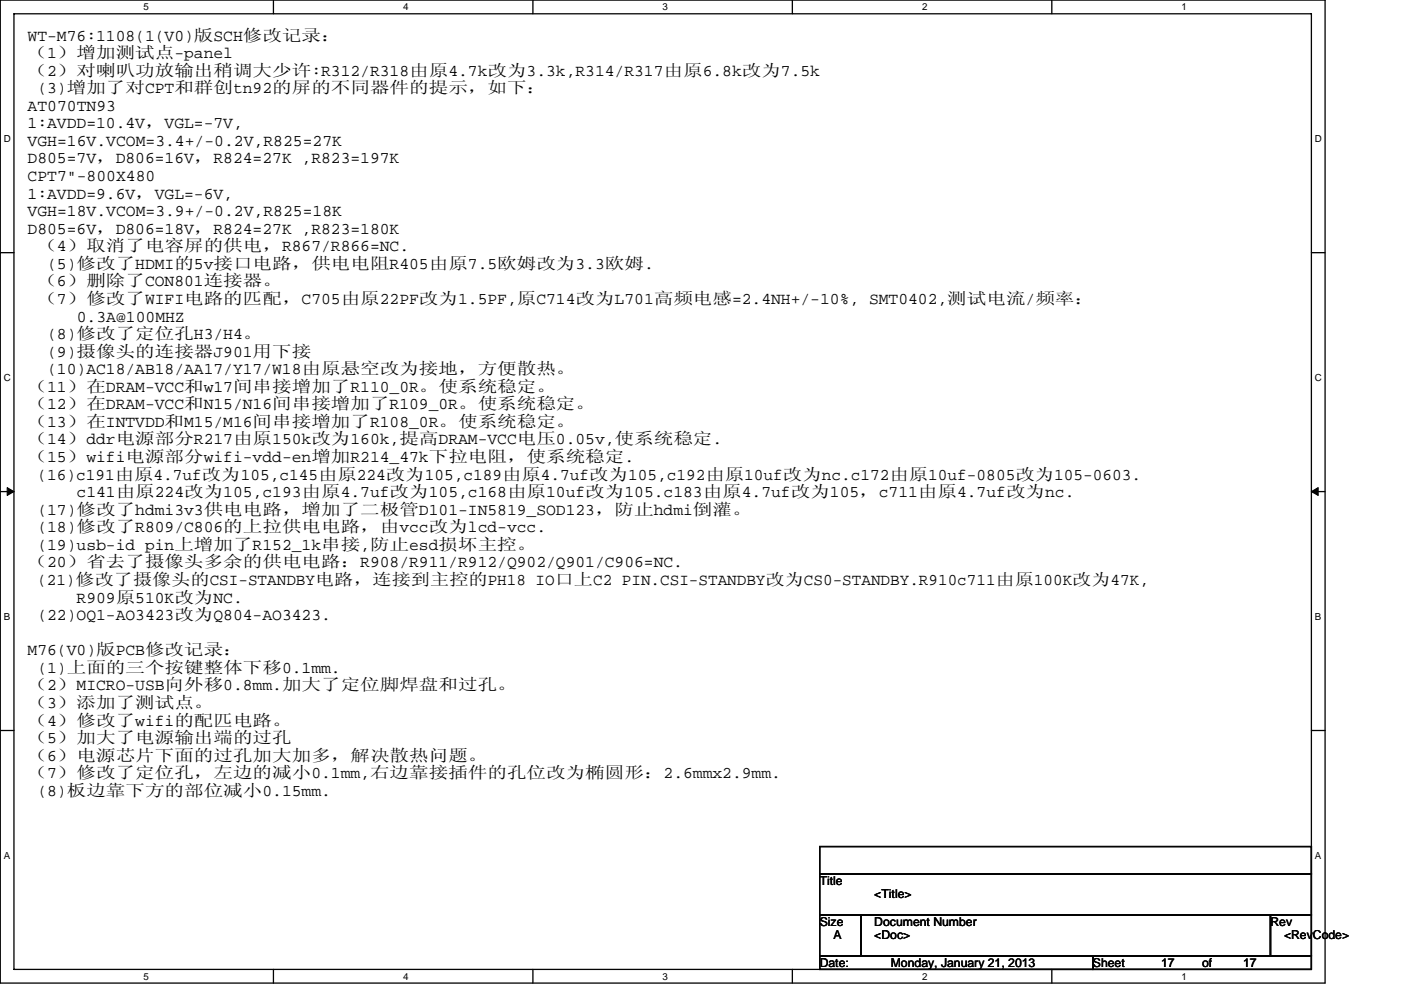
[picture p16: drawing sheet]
<svg xmlns="http://www.w3.org/2000/svg" width="297mm" height="210mm" viewBox="0 0 297 210" stroke-linecap="round" stroke-linejoin="round" font-family="sans-serif">
<defs><g id="words">
<g font-size="3.5">
<text x="5.9" y="8.6">WT-M76:1108(1(V0)版SCH修改记录：</text>
<text x="5.9" y="16">（2）对喇叭功放输出稍调大少许:R312/R318由原4.7k改为3.3k,R314/R317由原6.8k改为7.5k</text>
<text x="5.9" y="12.3">（1）增加测试点-panel</text>
<text x="5.9" y="23.5">AT070TN93</text>
<text x="7.9" y="19.8">(3)增加了对CPT和群创tn92的屏的不同器件的提示，如下：</text>
<text x="5.9" y="27.2">1:AVDD=10.4V，VGL=-7V,</text>
<text x="5.9" y="30.9">VGH=16V.VCOM=3.4+/-0.2V,R825=27K</text>
<text x="5.9" y="34.7">D805=7V，D806=16V，R824=27K ,R823=197K</text>
<text x="5.9" y="38.4">CPT7&quot;-800X480</text>
<text x="5.9" y="42.1">1:AVDD=9.6V，VGL=-6V,</text>
<text x="5.9" y="45.8">VGH=18V.VCOM=3.9+/-0.2V,R825=18K</text>
<text x="5.9" y="49.6">D805=6V，D806=18V，R824=27K ,R823=180K</text>
<text x="7.9" y="53.3">（4）取消了电容屏的供电，R867/R866=NC.</text>
<text x="10" y="57">(5)修改了HDMI的5v接口电路，供电电阻R405由原7.5欧姆改为3.3欧姆.</text>
<text x="7.9" y="60.7">（6）删除了CON801连接器。</text>
<text x="7.9" y="64.5">（7）修改了WIFI电路的匹配，C705由原22PF改为1.5PF,原C714改为L701高频电感=2.4NH+/-10%, SMT0402,测试电流/频率：</text>
<text x="10" y="71.9">(8)修改了定位孔H3/H4。</text>
<text x="16.3" y="68.2">0.3A@100MHZ</text>
<text x="10" y="75.6">(9)摄像头的连接器J901用下接</text>
<text x="5.9" y="83.1">（11）在DRAM-VCC和w17间串接增加了R110_0R。使系统稳定。</text>
<text x="10" y="79.4">(10)AC18/AB18/AA17/Y17/W18由原悬空改为接地，方便散热。</text>
<text x="5.9" y="86.8">（12）在DRAM-VCC和N15/N16间串接增加了R109_0R。使系统稳定。</text>
<text x="5.9" y="94.3">（14）ddr电源部分R217由原150k改为160k,提高DRAM-VCC电压0.05v,使系统稳定.</text>
<text x="5.9" y="90.6">（13）在INTVDD和M15/M16间串接增加了R108_0R。使系统稳定。</text>
<text x="5.9" y="98">（15）wifi电源部分wifi-vdd-en增加R214_47k下拉电阻，使系统稳定.</text>
<text x="7.9" y="101.7">(16)c191由原4.7uf改为105,c145由原224改为105,c189由原4.7uf改为105,c192由原10uf改为nc.c172由原10uf-0805改为105-0603.</text>
<text x="16.2" y="105.5">c141由原224改为105,c193由原4.7uf改为105,c168由原10uf改为105.c183由原4.7uf改为105，c711由原4.7uf改为nc.</text>
<text x="7.9" y="112.9">(18)修改了R809/C806的上拉供电电路，由vcc改为lcd-vcc.</text>
<text x="7.9" y="109.2">(17)修改了hdmi3v3供电电路，增加了二极管D101-IN5819_SOD123，防止hdmi倒灌。</text>
<text x="7.9" y="116.6">(19)usb-id pin上增加了R152_1k串接,防止esd损坏主控。</text>
<text x="5.9" y="120.4">（20）省去了摄像头多余的供电电路：R908/R911/R912/Q902/Q901/C906=NC.</text>
<text x="7.9" y="124.1">(21)修改了摄像头的CSI-STANDBY电路，连接到主控的PH18 IO口上C2 PIN.CSI-STANDBY改为CS0-STANDBY.R910c711由原100K改为47K,</text>
<text x="7.9" y="131.5">(22)OQ1-AO3423改为Q804-AO3423.</text>
<text x="16.2" y="127.8">R909原510K改为NC.</text>
<text x="5.9" y="139">M76(V0)版PCB修改记录：</text>
<text x="7.9" y="142.7">(1)上面的三个按键整体下移0.1mm.</text>
<text x="5.9" y="146.4">（2）MICRO-USB向外移0.8mm.加大了定位脚焊盘和过孔。</text>
<text x="5.9" y="150.2">（3）添加了测试点。</text>
<text x="5.9" y="153.9">（4）修改了wifi的配匹电路。</text>
<text x="5.9" y="157.6">（5）加大了电源输出端的过孔</text>
<text x="5.9" y="161.3">（6）电源芯片下面的过孔加大加多，解决散热问题。</text>
<text x="5.9" y="165.1">（7）修改了定位孔，左边的减小0.1mm,右边靠接插件的孔位改为椭圆形：2.6mmx2.9mm.</text>
<text x="7.9" y="168.8">(8)板边靠下方的部位减小0.15mm.</text>
</g>
<g font-size="2.6">
<text x="173.8" y="187.7">Title</text>
<text x="185.4" y="190.6">&lt;Title&gt;</text>
<text x="173.8" y="196.4">Size</text>
<text x="185.4" y="196.4">Document Number</text>
<text x="269.4" y="196.4">Rev</text>
<text x="176.7" y="199.3">A</text>
<text x="185.4" y="199.3">&lt;Doc&gt;</text>
<text x="272.2" y="199.3">&lt;RevCode&gt;</text>
<text x="173.8" y="205">Date:</text>
<text x="188.9" y="205">Monday, January 21, 2013</text>
<text x="231.7" y="205">Sheet</text>
<text x="246.2" y="205">17</text>
<text x="254.9" y="205">of</text>
<text x="263.6" y="205">17</text>
</g>
<g font-size="2.1">
<text x="30.5" y="2.2">5</text>
<text x="85.5" y="2.2">4</text>
<text x="140.5" y="2.2">3</text>
<text x="195.5" y="2.2">2</text>
<text x="250.5" y="2.2">1</text>
<text x=".8" y="30.1">D</text>
<text x="278.8" y="30.1">D</text>
<text x=".8" y="80.8">C</text>
<text x="278.8" y="80.8">C</text>
<text x=".8" y="131.4">B</text>
<text x="278.8" y="131.4">B</text>
<text x=".8" y="182.1">A</text>
<text x="278.8" y="182.1">A</text>
<text x="30.5" y="207.8">5</text>
<text x="85.5" y="207.8">4</text>
<text x="140.5" y="207.8">3</text>
<text x="195.5" y="207.8">2</text>
<text x="250.5" y="207.8">1</text>
</g>
</g></defs>
<path d="M.1 0h280.8v208.5h-280.8zM3 2.9h275v202.7h-275z" fill="none" stroke="#000" stroke-width=".28"/>
<g fill="#fff">
<path d="M30.5 .3h1.1v2.3h-1.1z"/>
<path d="M30.5 205.9h1.1v2.3h-1.1z"/>
</g>
<path d="M58 0v2.9M58 205.6v2.9" fill="none" stroke="#000" stroke-width=".28"/>
<g fill="#fff">
<path d="M85.5 .3h1.1v2.3h-1.1z"/>
<path d="M85.5 205.9h1.1v2.3h-1.1z"/>
</g>
<path d="M113 0v2.9M113 205.6v2.9" fill="none" stroke="#000" stroke-width=".28"/>
<g fill="#fff">
<path d="M140.5 .3h1.1v2.3h-1.1z"/>
<path d="M140.5 205.9h1.1v2.3h-1.1z"/>
</g>
<path d="M168 0v2.9M168 205.6v2.9" fill="none" stroke="#000" stroke-width=".28"/>
<g fill="#fff">
<path d="M195.5 .3h1.2v2.3h-1.2z"/>
<path d="M195.5 205.9h1.2v2.3h-1.2z"/>
</g>
<path d="M223 0v2.9M223 205.6v2.9" fill="none" stroke="#000" stroke-width=".28"/>
<g fill="#fff">
<path d="M250.5 .3h1.2v2.3h-1.2z"/>
<path d="M250.5 205.9h1.2v2.3h-1.2z"/>
<path d="M.8 28.3h1.5v2.3h-1.5z"/>
<path d="M278.8 28.3h1.5v2.3h-1.5z"/>
<path d="M.8 78.9h1.5v2.3h-1.5z"/>
<path d="M278.8 78.9h1.5v2.3h-1.5z"/>
</g>
<path d="M.1 53.6h2.9M278 53.6h2.9" fill="none" stroke="#000" stroke-width=".28"/>
<g fill="#fff">
<path d="M.8 129.6h1.4v2.3h-1.4z"/>
<path d="M278.8 129.6h1.4v2.3h-1.4z"/>
</g>
<path d="M.1 104.3h2.9M278 104.3h2.9" fill="none" stroke="#000" stroke-width=".28"/>
<path d="M1.5 103.4l1.5 .9-1.5 .8zM278 104.3l1.5-.9v1.7z" fill="#000" stroke="#000" stroke-width=".21"/>
<g fill="#fff">
<path d="M.8 180.3h1.4v2.3h-1.4z"/>
<path d="M278.8 180.3h1.4v2.3h-1.4z"/>
</g>
<path d="M.1 154.9h2.9M278 154.9h2.9M173.8 179.6h104.2v5.7h-104.2zM173.8 194h8.7v8.7h-8.7zM173.8 185.3h104.2v8.7h-104.2zM182.5 194h86.9v8.7h-86.9zM269.4 194h8.6v8.7h-8.6zM173.8 202.7h57.9v2.9h-57.9zM231.7 202.7h46.3v2.9h-46.3z" fill="none" stroke="#000" stroke-width=".28"/>
<use href="#words"/>
</svg>
